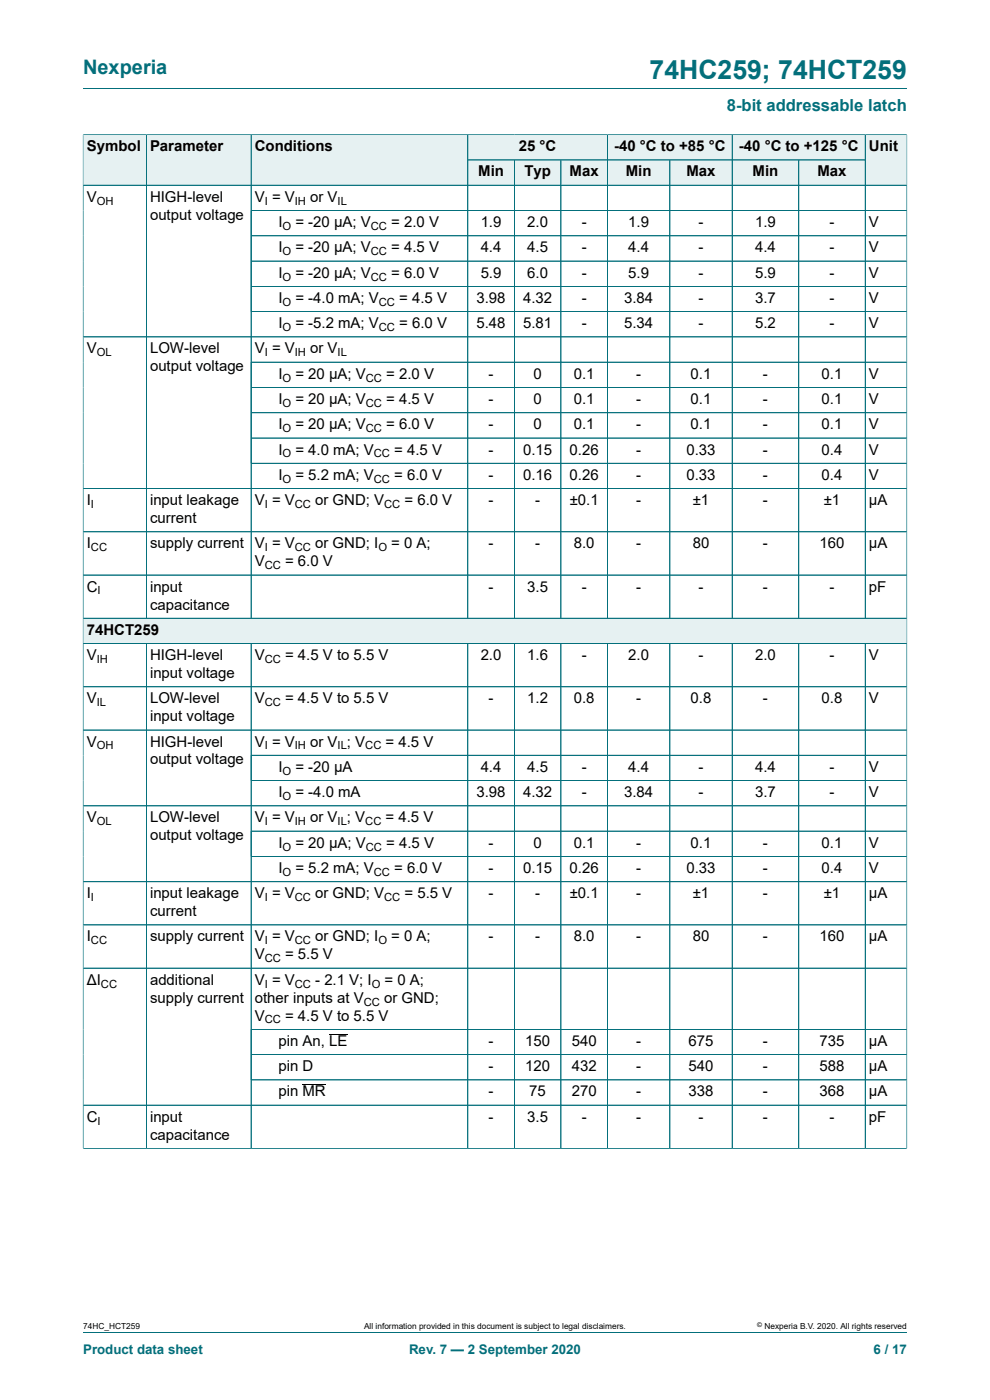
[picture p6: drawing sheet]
<svg xmlns="http://www.w3.org/2000/svg" width="210mm" height="297mm" viewBox="0 0 210 297" stroke-linecap="round" stroke-linejoin="round" font-family="sans-serif">
<defs><g id="words">
<text font-size="5.6" fill="#036f7b" x="137.8" y="16.8">74HC259; 74HCT259</text>
<text font-size="4.2" fill="#036f7b" x="17.6" y="15.6">Nexperia</text>
<text font-size="3.5" fill="#036f7b" x="154.2" y="23.7">8-bit addressable latch</text>
<g font-size="3.2">
<text x="18.4" y="32.1">Symbol</text>
<text x="31.8" y="32.1">Parameter</text>
<text x="54" y="32.1">Conditions</text>
<text x="110.1" y="32.1">25 °C</text>
<text x="130.3" y="32.1">-40 °C to +85 °C</text>
<text x="156.7" y="32.1">-40 °C to +125 °C</text>
<text x="184.3" y="32.1">Unit</text>
<text x="101.4" y="37.4">Min</text>
<text x="111.2" y="37.4">Typ</text>
<text x="120.8" y="37.4">Max</text>
<text x="132.7" y="37.4">Min</text>
<text x="145.6" y="37.4">Max</text>
<text x="159.6" y="37.4">Min</text>
<text x="173.4" y="37.4">Max</text>
<text x="18.4" y="42.8">V</text>
<text x="31.8" y="42.8">HIGH-level</text>
<text x="31.8" y="46.6">output voltage</text>
<text x="54" y="42.8">V = V</text>
<text x="65.8" y="42.8">or V</text>
<text x="59" y="48.2">I</text>
<text x="59" y="53.5">I</text>
<text x="62.7" y="48.2">= -20 μA; V</text>
<text x="62.7" y="53.5">= -20 μA; V</text>
<text x="83" y="48.2">= 2.0 V</text>
<text x="83" y="53.5">= 4.5 V</text>
<text x="102" y="48.2">1.9</text>
<text x="102" y="53.5">4.4</text>
<text x="111.8" y="48.2">2.0</text>
<text x="111.8" y="53.5">4.5</text>
<text x="123.4" y="48.2">-</text>
<text x="123.4" y="53.5">-</text>
<text x="133.3" y="48.2">1.9</text>
<text x="133.3" y="53.5">4.4</text>
<text x="148.2" y="48.2">-</text>
<text x="148.2" y="53.5">-</text>
<text x="160.2" y="48.2">1.9</text>
<text x="160.2" y="53.5">4.4</text>
<text x="176" y="48.2">-</text>
<text x="176" y="53.5">-</text>
<text x="184.3" y="48.2">V</text>
<text x="184.3" y="53.5">V</text>
<text x="59" y="58.9">I</text>
<text x="62.7" y="58.9">= -20 μA; V</text>
<text x="83" y="58.9">= 6.0 V</text>
<text x="102" y="58.9">5.9</text>
<text x="111.8" y="58.9">6.0</text>
<text x="123.4" y="58.9">-</text>
<text x="133.3" y="58.9">5.9</text>
<text x="148.2" y="58.9">-</text>
<text x="160.2" y="58.9">5.9</text>
<text x="176" y="58.9">-</text>
<text x="184.3" y="58.9">V</text>
<text x="59" y="64.3">I</text>
<text x="62.7" y="64.3">= -4.0 mA; V</text>
<text x="84.7" y="64.3">= 4.5 V</text>
<text x="101.1" y="64.3">3.98</text>
<text x="111" y="64.3">4.32</text>
<text x="123.4" y="64.3">-</text>
<text x="132.4" y="64.3">3.84</text>
<text x="148.2" y="64.3">-</text>
<text x="160.2" y="64.3">3.7</text>
<text x="176" y="64.3">-</text>
<text x="184.3" y="64.3">V</text>
<text x="59" y="69.6">I</text>
<text x="62.7" y="69.6">= -5.2 mA; V</text>
<text x="84.7" y="69.6">= 6.0 V</text>
<text x="101.1" y="69.6">5.48</text>
<text x="111" y="69.6">5.81</text>
<text x="123.4" y="69.6">-</text>
<text x="132.4" y="69.6">5.34</text>
<text x="148.2" y="69.6">-</text>
<text x="160.2" y="69.6">5.2</text>
<text x="176" y="69.6">-</text>
<text x="184.3" y="69.6">V</text>
<text x="18.4" y="75">V</text>
<text x="31.8" y="75">LOW-level</text>
<text x="54" y="75">V = V</text>
<text x="65.8" y="75">or V</text>
<text x="31.8" y="78.8">output voltage</text>
<text x="59" y="80.3">I</text>
<text x="62.7" y="80.3">= 20 μA; V</text>
<text x="81.9" y="80.3">= 2.0 V</text>
<text x="103.6" y="80.3">-</text>
<text x="113.2" y="80.3">0</text>
<text x="121.7" y="80.3">0.1</text>
<text x="134.9" y="80.3">-</text>
<text x="146.5" y="80.3">0.1</text>
<text x="161.8" y="80.3">-</text>
<text x="174.3" y="80.3">0.1</text>
<text x="184.3" y="80.3">V</text>
<text x="59" y="85.7">I</text>
<text x="62.7" y="85.7">= 20 μA; V</text>
<text x="81.9" y="85.7">= 4.5 V</text>
<text x="103.6" y="85.7">-</text>
<text x="113.2" y="85.7">0</text>
<text x="121.7" y="85.7">0.1</text>
<text x="134.9" y="85.7">-</text>
<text x="146.5" y="85.7">0.1</text>
<text x="161.8" y="85.7">-</text>
<text x="174.3" y="85.7">0.1</text>
<text x="184.3" y="85.7">V</text>
<text x="59" y="91.1">I</text>
<text x="62.7" y="91.1">= 20 μA; V</text>
<text x="81.9" y="91.1">= 6.0 V</text>
<text x="103.6" y="91.1">-</text>
<text x="113.2" y="91.1">0</text>
<text x="121.7" y="91.1">0.1</text>
<text x="134.9" y="91.1">-</text>
<text x="146.5" y="91.1">0.1</text>
<text x="161.8" y="91.1">-</text>
<text x="174.3" y="91.1">0.1</text>
<text x="184.3" y="91.1">V</text>
<text x="59" y="96.4">I</text>
<text x="59" y="101.8">I</text>
<text x="62.7" y="96.4">= 4.0 mA; V</text>
<text x="62.7" y="101.8">= 5.2 mA; V</text>
<text x="83.6" y="96.4">= 4.5 V</text>
<text x="83.6" y="101.8">= 6.0 V</text>
<text x="103.6" y="96.4">-</text>
<text x="103.6" y="101.8">-</text>
<text x="111" y="96.4">0.15</text>
<text x="111" y="101.8">0.16</text>
<text x="120.8" y="96.4">0.26</text>
<text x="120.8" y="101.8">0.26</text>
<text x="134.9" y="96.4">-</text>
<text x="134.9" y="101.8">-</text>
<text x="145.6" y="96.4">0.33</text>
<text x="145.6" y="101.8">0.33</text>
<text x="161.8" y="96.4">-</text>
<text x="161.8" y="101.8">-</text>
<text x="174.3" y="96.4">0.4</text>
<text x="174.3" y="101.8">0.4</text>
<text x="184.3" y="96.4">V</text>
<text x="184.3" y="101.8">V</text>
<text x="18.4" y="107.1">I</text>
<text x="31.8" y="107.1">input leakage</text>
<text x="54" y="107.1">V = V</text>
<text x="66.9" y="107.1">or GND; V</text>
<text x="85.8" y="107.1">= 6.0 V</text>
<text x="103.6" y="107.1">-</text>
<text x="113.5" y="107.1">-</text>
<text x="120.8" y="107.1">±0.1</text>
<text x="134.9" y="107.1">-</text>
<text x="147" y="107.1">±1</text>
<text x="161.8" y="107.1">-</text>
<text x="174.7" y="107.1">±1</text>
<text x="184.3" y="107.1">μA</text>
<text x="31.8" y="111">current</text>
<text x="18.4" y="116.3">I</text>
<text x="31.8" y="116.3">supply current</text>
<text x="54" y="116.3">V = V</text>
<text x="66.9" y="116.3">or GND; I</text>
<text x="83" y="116.3">= 0 A;</text>
<text x="103.6" y="116.3">-</text>
<text x="113.5" y="116.3">-</text>
<text x="121.7" y="116.3">8.0</text>
<text x="134.9" y="116.3">-</text>
<text x="146.9" y="116.3">80</text>
<text x="161.8" y="116.3">-</text>
<text x="173.8" y="116.3">160</text>
<text x="184.3" y="116.3">μA</text>
<text x="18.4" y="125.5">C</text>
<text x="31.8" y="125.5">input</text>
<text x="54" y="120.1">V</text>
<text x="60.5" y="120.1">= 6.0 V</text>
<text x="103.6" y="125.5">-</text>
<text x="111.8" y="125.5">3.5</text>
<text x="123.4" y="125.5">-</text>
<text x="134.9" y="125.5">-</text>
<text x="148.2" y="125.5">-</text>
<text x="161.8" y="125.5">-</text>
<text x="176" y="125.5">-</text>
<text x="184.3" y="125.5">pF</text>
<text x="31.8" y="129.3">capacitance</text>
<text x="18.4" y="134.7">74HCT259</text>
<text x="18.4" y="140">V</text>
<text x="31.8" y="140">HIGH-level</text>
<text x="31.8" y="143.8">input voltage</text>
<text x="54" y="140">V</text>
<text x="60.5" y="140">= 4.5 V to 5.5 V</text>
<text x="102" y="140">2.0</text>
<text x="111.8" y="140">1.6</text>
<text x="123.4" y="140">-</text>
<text x="133.3" y="140">2.0</text>
<text x="148.2" y="140">-</text>
<text x="160.2" y="140">2.0</text>
<text x="176" y="140">-</text>
<text x="184.3" y="140">V</text>
<text x="18.4" y="149.2">V</text>
<text x="31.8" y="149.2">LOW-level</text>
<text x="54" y="149.2">V</text>
<text x="60.5" y="149.2">= 4.5 V to 5.5 V</text>
<text x="103.6" y="149.2">-</text>
<text x="111.8" y="149.2">1.2</text>
<text x="121.7" y="149.2">0.8</text>
<text x="134.9" y="149.2">-</text>
<text x="146.5" y="149.2">0.8</text>
<text x="161.8" y="149.2">-</text>
<text x="174.3" y="149.2">0.8</text>
<text x="184.3" y="149.2">V</text>
<text x="31.8" y="153">input voltage</text>
<text x="18.4" y="158.4">V</text>
<text x="31.8" y="158.4">HIGH-level</text>
<text x="54" y="158.4">V = V</text>
<text x="65.8" y="158.4">or V ; V</text>
<text x="81.8" y="158.4">= 4.5 V</text>
<text x="31.8" y="162.2">output voltage</text>
<text x="59" y="163.7">I</text>
<text x="62.7" y="163.7">= -20 μA</text>
<text x="102" y="163.7">4.4</text>
<text x="111.8" y="163.7">4.5</text>
<text x="123.4" y="163.7">-</text>
<text x="133.3" y="163.7">4.4</text>
<text x="148.2" y="163.7">-</text>
<text x="160.2" y="163.7">4.4</text>
<text x="176" y="163.7">-</text>
<text x="184.3" y="163.7">V</text>
<text x="59" y="169.1">I</text>
<text x="62.7" y="169.1">= -4.0 mA</text>
<text x="101.1" y="169.1">3.98</text>
<text x="111" y="169.1">4.32</text>
<text x="123.4" y="169.1">-</text>
<text x="132.4" y="169.1">3.84</text>
<text x="148.2" y="169.1">-</text>
<text x="160.2" y="169.1">3.7</text>
<text x="176" y="169.1">-</text>
<text x="184.3" y="169.1">V</text>
<text x="18.4" y="174.5">V</text>
<text x="31.8" y="174.5">LOW-level</text>
<text x="31.8" y="178.3">output voltage</text>
<text x="54" y="174.5">V = V</text>
<text x="59" y="179.8">I</text>
<text x="62.7" y="179.8">= 20 μA; V</text>
<text x="65.8" y="174.5">or V ; V</text>
<text x="81.8" y="174.5">= 4.5 V</text>
<text x="81.9" y="179.8">= 4.5 V</text>
<text x="103.6" y="179.8">-</text>
<text x="113.2" y="179.8">0</text>
<text x="121.7" y="179.8">0.1</text>
<text x="134.9" y="179.8">-</text>
<text x="146.5" y="179.8">0.1</text>
<text x="161.8" y="179.8">-</text>
<text x="174.3" y="179.8">0.1</text>
<text x="184.3" y="179.8">V</text>
<text x="59" y="185.2">I</text>
<text x="62.7" y="185.2">= 5.2 mA; V</text>
<text x="83.6" y="185.2">= 6.0 V</text>
<text x="103.6" y="185.2">-</text>
<text x="111" y="185.2">0.15</text>
<text x="120.8" y="185.2">0.26</text>
<text x="134.9" y="185.2">-</text>
<text x="145.6" y="185.2">0.33</text>
<text x="161.8" y="185.2">-</text>
<text x="174.3" y="185.2">0.4</text>
<text x="184.3" y="185.2">V</text>
<text x="18.4" y="190.5">I</text>
<text x="31.8" y="190.5">input leakage</text>
<text x="54" y="190.5">V = V</text>
<text x="66.9" y="190.5">or GND; V</text>
<text x="85.8" y="190.5">= 5.5 V</text>
<text x="103.6" y="190.5">-</text>
<text x="113.5" y="190.5">-</text>
<text x="120.8" y="190.5">±0.1</text>
<text x="134.9" y="190.5">-</text>
<text x="147" y="190.5">±1</text>
<text x="161.8" y="190.5">-</text>
<text x="174.7" y="190.5">±1</text>
<text x="184.3" y="190.5">μA</text>
<text x="31.8" y="194.4">current</text>
<text x="18.4" y="199.7">I</text>
<text x="31.8" y="199.7">supply current</text>
<text x="54" y="199.7">V = V</text>
<text x="54" y="203.5">V</text>
<text x="60.5" y="203.5">= 5.5 V</text>
<text x="66.9" y="199.7">or GND; I</text>
<text x="83" y="199.7">= 0 A;</text>
<text x="103.6" y="199.7">-</text>
<text x="113.5" y="199.7">-</text>
<text x="121.7" y="199.7">8.0</text>
<text x="134.9" y="199.7">-</text>
<text x="146.9" y="199.7">80</text>
<text x="161.8" y="199.7">-</text>
<text x="173.8" y="199.7">160</text>
<text x="184.3" y="199.7">μA</text>
<text x="18.4" y="208.9">ΔI</text>
<text x="31.8" y="208.9">additional</text>
<text x="54" y="208.9">V = V</text>
<text x="66.9" y="208.9">- 2.1 V; I</text>
<text x="81.6" y="208.9">= 0 A;</text>
<text x="31.8" y="212.7">supply current</text>
<text x="54" y="212.7">other inputs at V</text>
<text x="81.5" y="212.7">or GND;</text>
<text x="54" y="216.5">V</text>
<text x="59" y="221.9">pin An, LE</text>
<text x="60.5" y="216.5">= 4.5 V to 5.5 V</text>
<text x="103.6" y="221.9">-</text>
<text x="111.4" y="221.9">150</text>
<text x="121.3" y="221.9">540</text>
<text x="134.9" y="221.9">-</text>
<text x="146.1" y="221.9">675</text>
<text x="161.8" y="221.9">-</text>
<text x="173.8" y="221.9">735</text>
<text x="184.3" y="221.9">μA</text>
<text x="59" y="227.2">pin D</text>
<text x="103.6" y="227.2">-</text>
<text x="111.4" y="227.2">120</text>
<text x="121.3" y="227.2">432</text>
<text x="134.9" y="227.2">-</text>
<text x="146.1" y="227.2">540</text>
<text x="161.8" y="227.2">-</text>
<text x="173.8" y="227.2">588</text>
<text x="184.3" y="227.2">μA</text>
<text x="59" y="232.6">pin MR</text>
<text x="103.6" y="232.6">-</text>
<text x="112.3" y="232.6">75</text>
<text x="121.3" y="232.6">270</text>
<text x="134.9" y="232.6">-</text>
<text x="146.1" y="232.6">338</text>
<text x="161.8" y="232.6">-</text>
<text x="173.8" y="232.6">368</text>
<text x="184.3" y="232.6">μA</text>
<text x="18.4" y="238">C</text>
<text x="31.8" y="238">input</text>
<text x="103.6" y="238">-</text>
<text x="111.8" y="238">3.5</text>
<text x="123.4" y="238">-</text>
<text x="134.9" y="238">-</text>
<text x="148.2" y="238">-</text>
<text x="161.8" y="238">-</text>
<text x="176" y="238">-</text>
<text x="184.3" y="238">pF</text>
<text x="31.8" y="241.8">capacitance</text>
</g>
<g font-size="2.8" fill="#036f7b">
<text x="17.6" y="287.2">Product data sheet</text>
<text x="86.8" y="287.2">Rev. 7 — 2 September 2020</text>
<text x="185.3" y="287.2">6 / 17</text>
</g>
<g font-size="2.4">
<text x="20.5" y="43.4">OH</text>
<text x="56.2" y="43.4">I</text>
<text x="62.5" y="43.4">IH</text>
<text x="71.6" y="43.4">IL</text>
<text x="59.9" y="48.8">O</text>
<text x="78.7" y="48.8">CC</text>
<text x="59.9" y="54.1">O</text>
<text x="59.9" y="59.5">O</text>
<text x="78.7" y="54.1">CC</text>
<text x="78.7" y="59.5">CC</text>
<text x="59.9" y="64.9">O</text>
<text x="80.4" y="64.9">CC</text>
<text x="59.9" y="70.2">O</text>
<text x="80.4" y="70.2">CC</text>
<text x="20.5" y="75.6">OL</text>
<text x="56.2" y="75.6">I</text>
<text x="62.5" y="75.6">IH</text>
<text x="71.6" y="75.6">IL</text>
<text x="59.9" y="81">O</text>
<text x="77.6" y="81">CC</text>
<text x="59.9" y="86.3">O</text>
<text x="77.6" y="86.3">CC</text>
<text x="59.9" y="91.7">O</text>
<text x="77.6" y="91.7">CC</text>
<text x="59.9" y="97">O</text>
<text x="79.3" y="97">CC</text>
<text x="19.3" y="107.8">I</text>
<text x="56.2" y="107.8">I</text>
<text x="59.9" y="102.4">O</text>
<text x="62.5" y="107.8">CC</text>
<text x="79.3" y="102.4">CC</text>
<text x="81.5" y="107.8">CC</text>
<text x="19.3" y="116.9">CC</text>
<text x="56.2" y="116.9">I</text>
<text x="62.5" y="116.9">CC</text>
<text x="80.3" y="116.9">O</text>
<text x="56.2" y="120.7">CC</text>
<text x="20.7" y="126.1">I</text>
<text x="20.5" y="140.6">IH</text>
<text x="56.2" y="140.6">CC</text>
<text x="20.5" y="149.8">IL</text>
<text x="56.2" y="149.8">CC</text>
<text x="20.5" y="159">OH</text>
<text x="56.2" y="159">I</text>
<text x="62.5" y="159">IH</text>
<text x="71.6" y="159">IL</text>
<text x="77.5" y="159">CC</text>
<text x="59.9" y="164.4">O</text>
<text x="59.9" y="169.7">O</text>
<text x="20.5" y="175.1">OL</text>
<text x="56.2" y="175.1">I</text>
<text x="62.5" y="175.1">IH</text>
<text x="71.6" y="175.1">IL</text>
<text x="77.5" y="175.1">CC</text>
<text x="59.9" y="180.4">O</text>
<text x="59.9" y="185.8">O</text>
<text x="77.6" y="180.4">CC</text>
<text x="79.3" y="185.8">CC</text>
<text x="19.3" y="191.2">I</text>
<text x="56.2" y="191.2">I</text>
<text x="62.5" y="191.2">CC</text>
<text x="81.5" y="191.2">CC</text>
<text x="19.3" y="200.3">CC</text>
<text x="56.2" y="200.3">I</text>
<text x="62.5" y="200.3">CC</text>
<text x="80.3" y="200.3">O</text>
<text x="21.4" y="209.5">CC</text>
<text x="56.2" y="204.1">CC</text>
<text x="56.2" y="209.5">I</text>
<text x="62.5" y="209.5">CC</text>
<text x="78.8" y="209.5">O</text>
<text x="77.1" y="213.3">CC</text>
<text x="56.2" y="217.1">CC</text>
<text x="20.7" y="238.6">I</text>
</g>
<g font-size="1.8">
<text x="17.6" y="282">74HC_HCT259</text>
<text x="77.2" y="282">All information provided in this document is subject to legal disclaimers.</text>
<text x="162.2" y="282">Nexperia B.V. 2020. All rights reserved</text>
</g>
<text font-size="1.4" x="160.6" y="281.6">©</text>
</g></defs>
<path d="M17.6 18.8h174.8M99.2 28.6h29.7v5.3h-29.7z" fill="none" stroke="#036f7b" stroke-width=".21"/>
<path d="M99.3 28.6h29.5v5.3h-29.5z" fill="#e6f1f2"/>
<path d="M128.9 28.6h26.4v5.3h-26.4z" fill="none" stroke="#036f7b" stroke-width=".21"/>
<path d="M128.9 28.6h26.3v5.3h-26.3z" fill="#e6f1f2"/>
<path d="M155.3 28.6h28.2v5.3h-28.2z" fill="none" stroke="#036f7b" stroke-width=".21"/>
<path d="M155.4 28.6h28.1v5.3h-28.1z" fill="#e6f1f2"/>
<path d="M17.6 28.5v10.8h13.4v-10.7h-13.4" fill="none" stroke="#036f7b" stroke-width=".21"/>
<path d="M17.7 28.6h13.3v10.6h-13.3z" fill="#e6f1f2"/>
<path d="M31 28.6h22.3v10.7h-22.3z" fill="none" stroke="#036f7b" stroke-width=".21"/>
<path d="M31.1 28.6h22.1v10.6h-22.1z" fill="#e6f1f2"/>
<path d="M53.3 28.6h45.9v10.7h-45.9z" fill="none" stroke="#036f7b" stroke-width=".21"/>
<g fill="#e6f1f2">
<path d="M53.3 28.6h45.9v10.6h-45.9z"/>
<path d="M99.3 34h9.7v5.2h-9.7z"/>
</g>
<path d="M99.2 33.9h9.9v5.4h-9.9z" fill="none" stroke="#036f7b" stroke-width=".21"/>
<path d="M109.2 34h9.7v5.2h-9.7z" fill="#e6f1f2"/>
<path d="M109.1 33.9h9.9v5.4h-9.9z" fill="none" stroke="#036f7b" stroke-width=".21"/>
<path d="M119.1 34h9.7v5.2h-9.7z" fill="#e6f1f2"/>
<path d="M119 33.9h9.9v5.4h-9.9z" fill="none" stroke="#036f7b" stroke-width=".21"/>
<path d="M128.9 34h13.1v5.2h-13.1z" fill="#e6f1f2"/>
<path d="M128.9 33.9h13.2v5.4h-13.2z" fill="none" stroke="#036f7b" stroke-width=".21"/>
<path d="M142.2 34h13v5.2h-13z" fill="#e6f1f2"/>
<path d="M142.1 33.9h13.2v5.4h-13.2z" fill="none" stroke="#036f7b" stroke-width=".21"/>
<path d="M155.4 34h14v5.2h-14z" fill="#e6f1f2"/>
<path d="M155.3 33.9h14.1v5.4h-14.1z" fill="none" stroke="#036f7b" stroke-width=".21"/>
<path d="M169.5 34h14v5.2h-14z" fill="#e6f1f2"/>
<path d="M192.4 28.5v10.8h-23v-5.4h14.1M192.4 28.6h-8.9v10.7" fill="none" stroke="#036f7b" stroke-width=".21"/>
<path d="M183.6 28.6h8.7v10.6h-8.7z" fill="#e6f1f2"/>
<g fill="none" stroke="#036f7b" stroke-width=".21">
<path d="M17.6 39.3h174.8v97.2h-174.8zM31 39.3v91.9M53.3 39.3v91.9M99.2 39.3v91.9M109.1 39.3v91.9M119 39.3v91.9M128.9 39.3v91.9M142.1 39.3v91.9M155.3 39.3v91.9M169.4 39.3v91.9M183.5 39.3v91.9M53.3 44.7h139.1"/>
<path d="M53.3 50h139.1M53.3 55.4h139.1M17.6 71.5h174.8M53.3 60.7h139.1M53.3 66.1h139.1M53.3 76.8h139.1M53.3 82.2h139.1M53.3 87.6h139.1M53.3 92.9h139.1M53.3 98.3h139.1M17.6 112.8h174.8M192.4 103.6h-174.8"/>
<path d="M17.6 122h174.8M17.6 131.2h174.8"/>
</g>
<path d="M17.7 131.2h174.6v5.3h-174.6z" fill="#e6f1f2"/>
<g fill="none" stroke="#036f7b" stroke-width=".21">
<path d="M17.6 28.6v215.1M17.7 28.6h174.6M17.7 39.3h174.6M31 28.6v102.5M53.3 28.6v102.5M99.2 28.6v102.5M99.3 33.9h84.2M109.1 34v97.1M119 34v97.1M128.9 28.6v102.5M142.1 34v97.1M155.3 28.6v102.5"/>
<path d="M169.4 34v97.1M183.5 28.6v102.5M192.4 28.6v215.1M53.3 50h139M53.3 55.4h139M192.3 44.7h-139M17.7 71.5h174.6M53.3 60.7h139M53.3 66.1h139M192.3 76.8h-139M53.3 82.2h139M53.3 87.6h139"/>
<path d="M53.3 98.3h139M192.3 92.9h-139M17.7 103.6h174.6M192.3 112.8h-174.6M17.6 136.5h174.8M31 136.5v107.1M53.3 136.5v107.1M99.2 136.5v107.1M109.1 136.5v107.1M119 136.5v107.1M128.9 136.5v107.1M142.1 136.5v107.1"/>
<path d="M155.3 136.5v107.1M169.4 136.5v107.1M183.5 136.5v107.1M192.3 122h-174.6M192.3 131.2h-174.6M17.6 145.7h174.8M17.6 154.9h174.8M17.6 171h174.8M192.4 160.2h-139.1M192.4 165.6h-139.1M192.4 176.3h-139.1M17.6 196.2h174.8"/>
<path d="M53.3 181.7h139.1M192.4 187h-174.8M17.6 205.4h174.8M53.3 218.4h139.1M192.4 223.7h-139.1M192.4 229.1h-139.1M192.4 234.5h-174.8M17.6 243.6h174.8M17.6 282.6h174.8"/>
</g>
<path d="M69.8 219.4h3.9M64.2 230.1h4.9" fill="none" stroke="#000" stroke-width=".21"/>
<use href="#words"/>
</svg>
